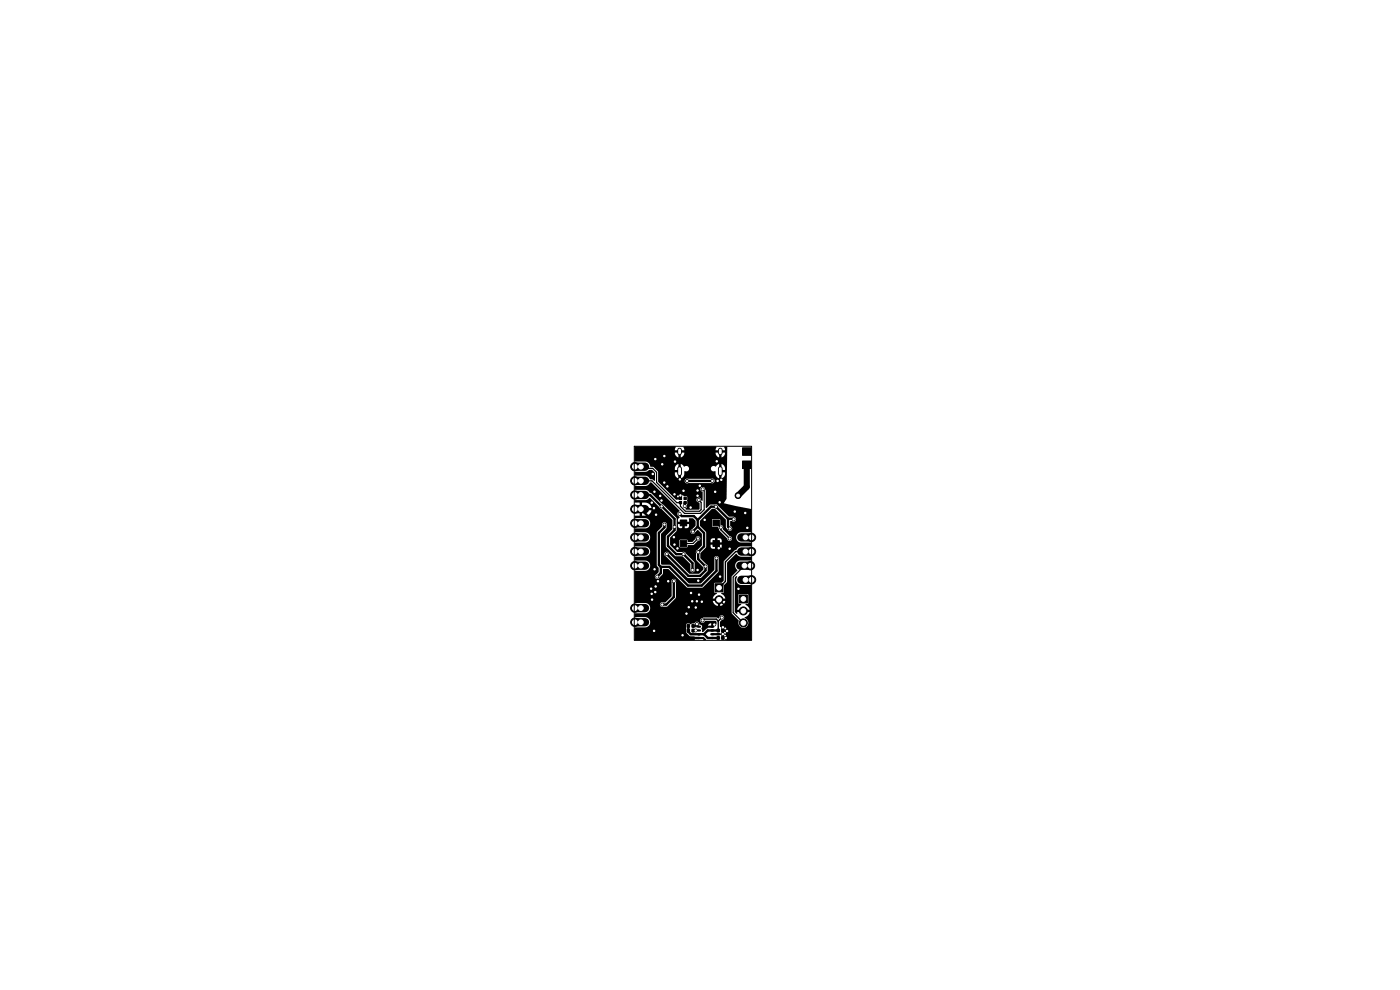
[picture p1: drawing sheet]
<svg xmlns="http://www.w3.org/2000/svg" width="297mm" height="210mm" viewBox="0 0 297 210" stroke-linecap="round" stroke-linejoin="round" font-family="sans-serif">
<g fill="none" stroke="#000" stroke-width="1.8">
<path d="M135.1 99h1.7M135.1 114h1.7M135.1 117h1.7M135.1 105h1.7M135.1 102h1.7M135.1 111h1.7M135.1 108h1.7M157.3 114h1.7M157.3 117h1.7M135.1 132h1.7M135.1 129h1.7M135.1 120h1.7"/>
<path d="M157 120h1.8M157.3 123h1.7"/>
</g>
<g fill="#000" stroke="#000" stroke-width=".21">
<path d="M157.5 97.8h1.8v1.6h-1.8zM157.5 95h1.8v1.6h-1.8zM144.1 106.4h.5v.5h-.5zM144.1 105.5h.5v.5h-.5zM144.3 110.3h1.4v1.2h-1.4zM144.3 114.7h1.4v1.2h-1.4zM145.1 106.4h.5v.5h-.5zM145.1 105.5h.5v.5h-.5zM151.2 110.3h1.4v1.2h-1.4zM151.2 114.7h1.4v1.2h-1.4zM145.8 132.5h.5v.6h-.5zM145.8 133.5h.5v.6h-.5z"/>
<path d="M146.8 132.5h.5v.6h-.5zM146.8 133.5h.5v.6h-.5zM151.7 123.8h1.7v1.7h-1.7zM152.1 133.5h.5v.5h-.5zM152.1 135.1h.5v.5h-.5zM153.1 133.5h.5v.5h-.5zM153.1 135.1h.5v.5h-.5zM156.9 126.2h1.7v1.7h-1.7z"/>
<circle cx="134.7" cy="99" r=".89"/>
<circle cx="139" cy="97.4" r=".3"/>
<circle cx="140.5" cy="98.5" r=".3"/>
<circle cx="140.9" cy="96.7" r=".3"/>
<circle cx="143.2" cy="97.9" r=".3"/>
<circle cx="152.1" cy="97.9" r=".3"/>
<circle cx="134.7" cy="111" r=".89"/>
<circle cx="134.7" cy="120" r=".89"/>
<circle cx="134.7" cy="105" r=".89"/>
<circle cx="134.7" cy="108" r=".89"/>
<circle cx="134.7" cy="114" r=".89"/>
<circle cx="134.7" cy="102" r=".89"/>
<circle cx="134.7" cy="117" r=".89"/>
<circle cx="138.3" cy="106.6" r=".3"/>
<circle cx="138.5" cy="100.5" r=".3"/>
<circle cx="138.7" cy="107.8" r=".3"/>
<circle cx="138.8" cy="104.3" r=".3"/>
<circle cx="139.2" cy="109.2" r=".3"/>
<circle cx="140.1" cy="105.2" r=".3"/>
<circle cx="140.3" cy="106.2" r=".3"/>
<circle cx="140.3" cy="107.4" r=".3"/>
<circle cx="140.9" cy="102.4" r=".3"/>
<circle cx="141" cy="111.3" r=".3"/>
<circle cx="141.4" cy="117.5" r=".3"/>
<circle cx="141.6" cy="103.2" r=".3"/>
<circle cx="143" cy="114" r=".3"/>
<circle cx="143.1" cy="115.5" r=".3"/>
<circle cx="143.1" cy="104.9" r=".3"/>
<circle cx="143.1" cy="111.8" r=".3"/>
<circle cx="143.7" cy="116.3" r=".3"/>
<circle cx="144.2" cy="109" r=".3"/>
<circle cx="144.2" cy="101.7" r=".3"/>
<circle cx="144.4" cy="105.1" r=".3"/>
<circle cx="145" cy="104.1" r=".3"/>
<circle cx="145" cy="117.5" r=".3"/>
<circle cx="145.3" cy="107.4" r=".3"/>
<circle cx="145.8" cy="102" r=".3"/>
<circle cx="146.5" cy="107.7" r=".3"/>
<circle cx="147" cy="112.8" r=".3"/>
<circle cx="148" cy="105.2" r=".3"/>
<circle cx="148" cy="104.1" r=".3"/>
<circle cx="148.1" cy="114.2" r=".3"/>
<circle cx="148.1" cy="117.1" r=".3"/>
<circle cx="148.2" cy="106.1" r=".3"/>
<circle cx="148.5" cy="103" r=".3"/>
<circle cx="149.1" cy="103.8" r=".3"/>
<circle cx="149.5" cy="110.3" r=".3"/>
<circle cx="151.1" cy="102" r=".3"/>
<circle cx="151.7" cy="104.3" r=".3"/>
<circle cx="151.9" cy="107.5" r=".3"/>
<circle cx="152" cy="118.4" r=".3"/>
<circle cx="152.2" cy="102" r=".3"/>
<circle cx="152.5" cy="116.3" r=".3"/>
<circle cx="152.7" cy="106.5" r=".3"/>
<circle cx="152.9" cy="111.9" r=".3"/>
<circle cx="153" cy="101.8" r=".3"/>
<circle cx="154.8" cy="114.2" r=".3"/>
<circle cx="154.8" cy="116.4" r=".3"/>
<circle cx="154.8" cy="112.1" r=".3"/>
<circle cx="155.6" cy="110.2" r=".3"/>
<circle cx="155.9" cy="108.5" r=".3"/>
<circle cx="156.6" cy="105.1" r=".63"/>
<circle cx="158.1" cy="108.8" r=".3"/>
<circle cx="158.5" cy="112" r=".3"/>
<circle cx="159.2" cy="120" r=".89"/>
<circle cx="159.4" cy="114" r=".89"/>
<circle cx="159.4" cy="117" r=".89"/>
<circle cx="134.7" cy="132" r=".89"/>
<circle cx="134.7" cy="129" r=".89"/>
<circle cx="138.1" cy="124.9" r=".3"/>
<circle cx="138.2" cy="126" r=".3"/>
<circle cx="138.3" cy="127.2" r=".3"/>
<circle cx="138.8" cy="133.8" r=".3"/>
<circle cx="138.9" cy="120.8" r=".3"/>
<circle cx="139" cy="125.6" r=".3"/>
<circle cx="139.1" cy="124.4" r=".3"/>
<circle cx="139.4" cy="122.3" r=".3"/>
<circle cx="139.6" cy="123.3" r=".3"/>
<circle cx="140.5" cy="128.2" r=".3"/>
<circle cx="141.8" cy="123.3" r=".3"/>
<circle cx="142.9" cy="123.3" r=".3"/>
<circle cx="144.8" cy="134.8" r=".3"/>
<circle cx="145.6" cy="130.2" r=".3"/>
<circle cx="146.1" cy="128.8" r=".3"/>
<circle cx="146.6" cy="125.8" r=".3"/>
<circle cx="146.9" cy="127.5" r=".3"/>
<circle cx="146.9" cy="120.9" r=".3"/>
<circle cx="147.6" cy="133.7" r=".3"/>
<circle cx="147.6" cy="128.9" r=".3"/>
<circle cx="147.8" cy="132.4" r=".3"/>
<circle cx="147.8" cy="127.5" r=".3"/>
<circle cx="148" cy="120.9" r=".3"/>
<circle cx="148.1" cy="123.2" r=".3"/>
<circle cx="148.3" cy="126.1" r=".3"/>
<circle cx="148.9" cy="127.6" r=".3"/>
<circle cx="149.1" cy="131.6" r=".3"/>
<circle cx="149.7" cy="120.2" r=".3"/>
<circle cx="151.5" cy="132.5" r=".3"/>
<circle cx="152.5" cy="127.2" r=".85"/>
<circle cx="152.8" cy="122.3" r=".3"/>
<circle cx="153.1" cy="131" r=".3"/>
<circle cx="153.3" cy="134.5" r=".3"/>
<circle cx="153.4" cy="133.1" r=".3"/>
<circle cx="154" cy="135.3" r=".3"/>
<circle cx="154.2" cy="133.9" r=".3"/>
<circle cx="156.7" cy="124.9" r=".3"/>
<circle cx="157.7" cy="129.6" r=".85"/>
<circle cx="157.7" cy="132.1" r=".85"/>
<circle cx="159.4" cy="123" r=".89"/>
</g>
<path d="M148.1 135.3h.4M148.1 134.5h.4M148.1 133.7h.4M148.1 132.9h.4M150.9 135.3h.4M150.9 134.5h.4M150.9 133.7h.4M150.9 132.9h.4" fill="none" stroke="#000" stroke-width=".45"/>
<path d="M144.2 95.5v.6M144.2 99.4v1.1M152.8 95.5v.6M152.8 99.4v1.1" fill="none" stroke="#000" stroke-width="1"/>
<g fill="none" stroke="#000" stroke-width=".5">
<path d="M143.2 97.9h-2.1l-.6 .6M144.2 99.9v5.1l.1 .1M135.9 105h2l5.2 5.1v2.4l-1.4 1.3v2l1.8 1.7h1.5l1.9 2v1.4M135.9 108l3 2.9v9.9l-.8 .7v3.4M141 111.3v.6l-1.2 1.2v6.7l.4 .4M144.2 109l.4 .5h2.6l.8 .8M144.2 104.1h.8M145.3 106.6v.8M148 105.2h-1l-.5 .4v2.1M148 111.7l1.4 1.4v2.8l-1.3 1.2v1.5l1.6 1.6v.8l-1.2 1.2h-2.4l-4.7-4.7M148 111.7l-1 1.1M148 110.3v1.4"/>
<path d="M148.5 103h2.7M149.5 110.3v.9l2.4 2.5v1.6M151.1 102h-5.3M151.2 103v.8l1.5 1.5v1.2M152 118.4v2.7l-3.1 3.1h-3l-3.9-4h-1.8M152.2 102l-1 1M154.4 110l-2.5-2.5h-1.1l-2.8 2.8M154.4 110l1.2 .2M154.4 110v1.7l.4 .4M138.8 124.1h.1M138.8 124.1l.3 .3M139.6 123.3l-1.5 1.5"/>
<path d="M140.2 120.2v1.4l-.8 .7M142.9 123.3v3.3l-1.6 1.6h-.8M144.8 134.8l.6 .5h2.9M146 132.8v1.2l.6 .5h2.8M148.3 134.5h.1M149.4 134.5l.8 .8h2.2M152.4 133.7h-2.2l-.8 .8M152.4 133.7v.1M152.4 135.3h.1"/>
</g>
<g fill="none" stroke="#000" stroke-width=".3">
<path d="M144.3 105.1v.6M145 110.9v1l-2 2.1M151.9 115.3l.6 .5 .1 .6h2.2M151.9 110.9l1 1M152.9 111.9h.1M152.9 111.9v.5l1.9 1.8M158.1 117h-2l-2.2 2.2v4.1l-1.8 1.8M148.3 133.7l-1.3 .1M149.1 131.6l.2-.3h2.7l.4 .5M151.5 132.5l-.4 .4M152.4 131.8h.1M152.4 131.8v2"/>
<path d="M152.5 127.2l2.2 2.2v4l-.5 .5-.9-.1M153.1 131l-.7 .8M153.3 133.8v1.5h.7M153.3 134.5h-2.2M153.4 133.1l-.1 .7"/>
</g>
<path d="M137.4 99.4h1.1l.8 .8v2.1l4.3 4.3h.7v.8l1.1 1.1h3l.3-.4v-1.5l-.5-.5M134.8 102h1.9M135.9 102h2.4l6.9 6.9h3.4l.8-.8v-4l-.3-.3M148.1 114.2l-1.1 1.1h-2M147 132.8h.4l.4-.4 .5 .5h-1.1zM157.9 120l-2.4 2.4v7.6l2.2 2.1" fill="none" stroke="#000" stroke-width=".25"/>
<path d="M158.4 98.6v4.7l-1.8 1.8" fill="none" stroke="#000" stroke-width="1.3"/>
<path d="M134.6 100.1h2.4l.7-.4h.6l.7 .6-.1 1.7-.6-.3a.68 .68 0 0 1-.8-.6l-.6-.2h-2.3zM134.6 94.8l8.6-.1 .2 .1-.2 .7h.7v.5h-.7a.98 .98 0 0 0 .7 1v-.8l.2 .2 .3-.2v.8a1 1 0 0 0 .8-1h-.7v-.5h.7l-.1-.8h6.8l.1 .1-.2 .7h.7v.5h-.7a.98 .98 0 0 0 .8 1v-.8l.2 .2 .3-.2v.8a1 1 0 0 0 .7-1h-.7v-.5h.7l-.2-.8h.6l-.1 11.1-.6 1 5.9 1.3v4.8h-2.2a1.09 1.09 0 0 0-1 1.1 1.09 1.09 0 0 0 1 1.1h2.1l.1 .8h-2.2l-.5 .2-3.1 2.9-.1 4.2-.4 .4h-1.4l-.2 .2v1.8l.6 .3-.6 .5-.3 .6h.9v.5h-.9l.3 .6 .4 .3 .4 .2v-.9h.5v.9l.2-.1 .6-.4 .3-.6h-.9v-.5h.9l-.3-.6-.6-.5 .6-.3v-1.5l.6-.7 .1-4.1 1.9-1.8 .8 .6 2.4 .1v.7h-2.4a1.14 1.14 0 0 0-1 .9 1.14 1.14 0 0 0 .4 1.2l-1.2 1.4v7.6l1.5 1.7a1.09 1.09 0 0 0 .6 1.4 1.09 1.09 0 0 0 1.5-.7 1.09 1.09 0 0 0-.8-1.4v-.1a1.35 1.35 0 0 0 1-1.1h-.9v-.5h.9l-.3-.6-.6-.5 .7-.3v-1.7l-.2-.2-1.9 .1v1.9l.6 .2-.6 .5-.3 .6h.9v.5h-.9l-.1 .4-.4-.4v-7.2l.3-.4 .2 .1a1.12 1.12 0 0 0 .8 1.8l2.2 .1v11.6h-5.2l-.1-.2h-1v-1.6h.5v1.1h.5l-.3-.6 .3-.5h-1v-1.1h.5v.6h.5l-.4-.5-1-.1v-.9l.4-.4a.52 .52 0 0 0 .5-.6 .52 .52 0 0 0-.5-.5 .52 .52 0 0 0-.5 .6l-.2 .1-.4-.2h-2.8a.56 .56 0 0 0-.7 .5 .56 .56 0 0 0 .5 .6 .56 .56 0 0 0 .7-.4h2.1l.2 .2v.4l-.1 .1-.6-.2v1h-1.1l-1.1 .9-.2-.1 .1-.3a.54 .54 0 0 1 0-.8l-.1-.2h2v-.5l-.5 .2-.2 .3h-1.3l-.1-.1a.58 .58 0 0 1-.6-.6 .73 .73 0 0 0-1 .2l-.4 .1a.37 .37 0 0 1-.6-.1l-.4 .1-.2 .2-.1 1.5 .7 .9 1.2 .2h1.8l.6 .5v.2h-.6v-.2h-1.8l-.1 .2h-12.7v-2.7h2.3a1.09 1.09 0 0 0 1-1.1 1.09 1.09 0 0 0-1-1.1h-2.1l-.2-.1 .1-.7h2.2a1.09 1.09 0 0 0 1-.7 1.09 1.09 0 0 0-.3-1.2h2.4l.1 .3 .3 .3 1.2-.2 1.7-1.7 .1-3.4a.51 .51 0 0 0-.5-.7 .51 .51 0 0 0-.4 .7v3l-1.4 1.3a.8 .8 0 0 0-1.1 .3v.1h-2.4l-.7-.3h-2.3v-5.6h4.3l.2 .4 .4 .1 1.1-1 .1-1 1-.1 4 3.9 3.3 .1 3.4-3.4 .1-2.7a.51 .51 0 0 0-.5-.7 .51 .51 0 0 0-.5 .8v2.2l-2.8 2.8h-2.6l-3.9-3.9h-1.8l-.2-.2v-6.3l1.1-1.1 .1-.4a.64 .64 0 0 0 0-.7 .64 .64 0 0 0-.6-.3 .65 .65 0 0 0-.3 .8l-1.2 1.4v6.9l.4 .6v.9l-.7 .6-.1 .3h-4.3l.1-1.2h2.2a1.09 1.09 0 0 0 1-1.1 1.09 1.09 0 0 0-1-1.1h-2.1l-.2-.1 .1-.7h2.2a1.09 1.09 0 0 0 1-1.1 1.09 1.09 0 0 0-1-1.1h-2.1l-.2-.1 .1-.7h2.2a1.09 1.09 0 0 0 1-1.1 1.09 1.09 0 0 0-1-1.1h-2.1l-.2-.1 .1-.7h2.2a1.09 1.09 0 0 0 1-1.1 1.09 1.09 0 0 0-1-1.1h-2.1l-.2-.1 .1-.4h1v-1h.5v1h.7a1.38 1.38 0 0 0 1.3-1.2h-1.8v-.4h1.8l-.1-.4-.7-.7-1.2-.1v1h-.5v-1h-1.1v-.5h2.4l.9-.5 4.7 4.6v2.1l-1.3 1.5v2.1l2 2.1h1.5l1.6 1.6 .1 1.1a.51 .51 0 0 0 .4 .7 .51 .51 0 0 0 .5-.7l-.1-1.5-2-2-1.7-.1-1.1-1.2 3.3 .2 .2-.5h1.2l.8-.8a.53 .53 0 0 0 .6-.5 .53 .53 0 0 0-.6-.6 .53 .53 0 0 0-.5 .6l-.7 .7-.9-.1-.2-.4h-1.5l-.1 .2v1.2h-1.6l-.3-.3v-1.6l1.3-1.3 .1-1.1h.2l.4 .4h.6v-.8h.4v.8h.6l.3-.2 .1-.6h-2.4v.4h-.2l-.1-1.8-5.3-5.1-1.1-.8-2.5-.1 .1-.7h2.2a1.35 1.35 0 0 0 1.1-.8l.2 .1 6 5.9-.1 .2a.58 .58 0 0 0-.4 .6 .58 .58 0 0 0 .5 .5l-.4 .6v.5h2.4v-.7h.9l.5 .5v1l-.8 .8a.51 .51 0 0 0-.2 .8 .51 .51 0 0 0 .9-.2l.6-.5 .8 .9v2.4l-.9 .9a.53 .53 0 0 0-.3 .8v1.5l1.5 1.5v.4l-.9 .9h-2.1l-4.3-4.3a.51 .51 0 0 0-.9-.2 .51 .51 0 0 0 .3 .8l4.5 4.6h2.8l1.5-1.4 .1-1-.2-.4-1.4-1.3v-1.2l1.2-1.2v-.6h1v.7l.3 .2h.6v-.9h.5v.9h.7l.2-.4v-.5h-3.3v-.5h1.9v-.8h.5v.8h.9v-.4l-.4-.4h-1.6l-.3 .2v.6h-1v-2.1l-1.3-1.3h2.5l.2 .1 1.1 .1 .3 .8 1.7 1.7a.52 .52 0 0 0 .6 .4 .52 .52 0 0 0 .4-.5 .52 .52 0 0 0-.6-.5l-1.4-1.4a.66 .66 0 0 0-.5-1v-1l-.2-.2-1.5 .1-.1 1.4h-2.5v-1.1l2.5-2.5 .7-.1 2.3 2.3v1.7l.4 .4a.54 .54 0 0 0 .9 .1 .54 .54 0 0 0-.4-.9v-.9l.3-.1a.53 .53 0 0 0 .9-.3 .53 .53 0 0 0-.7-.6h-.8l-2.2-2.3a.54 .54 0 0 0-.8-.3h-.9l-.8 .7h-.2v-3.7a.58 .58 0 0 0-.5-.6 .58 .58 0 0 0-.6 .4v.3l.5 .3v1.7l-.2 .2-.1-.2a.53 .53 0 0 0-.5-.6 .53 .53 0 0 0-.6 .6 .53 .53 0 0 0 .6 .5l.1 .2-.1 1.3h-2.8l-.1-.2 .4-.5-.1-2.1h-.6l-.5-.3v.9l-1.1 .1-.6-.5h1.2v-.5l-.4 .1-.1 .4h-.7l-3.2-3.3-.1-.2h5.7v.3l.4 .2h5.2a.51 .51 0 0 0 .7-.5 .51 .51 0 0 0-.7-.4l-5.2-.1-.4 .3v.2h-5.7v-1.5h3.6a.98 .98 0 0 0 .7 1v-.8l.2 .1 .3-.1v.8l.2-.1 .5-.6 .1-.8 .7-.1 .3-.5h4.6a.71 .71 0 0 0 1 .6 1.16 1.16 0 0 0 .7 1.4l.1-.7 .2 .1 .3-.1v.8l.5-.4 .2-.9h-.7v-.5h.7a1.07 1.07 0 0 0-.7-1.3v.8l-.3-.1-.2 .1v-.8l-.7 .6-.5-.2a.57 .57 0 0 0-.6 .6h-4.6l-.3-.5-.8 .1-.7-.6v.8l-.2-.1-.3 .1v-.8a1.06 1.06 0 0 0-.7 1.3h.7v.5h-.7v.3h-3.6l-.1-.5-.8-.9-.7-.1-.1-.2a1.1 1.1 0 0 0-1-.9l-2.3-.1zM150.9 134.4l1.7-.1 .3 .3-.3 .2h-1.6z" fill="#000"/>
<g fill="#fff" stroke="#fff" stroke-width=".21">
<circle cx="148" cy="120.9" r=".15"/>
<circle cx="147.8" cy="127.6" r=".15"/>
<circle cx="140.9" cy="102.4" r=".15"/>
<circle cx="138.5" cy="100.5" r=".15"/>
<circle cx="138.3" cy="106.6" r=".15"/>
<circle cx="140.3" cy="106.2" r=".15"/>
<circle cx="156.7" cy="124.9" r=".15"/>
<circle cx="146.1" cy="128.8" r=".15"/>
<circle cx="138.8" cy="133.8" r=".15"/>
<circle cx="152.8" cy="122.3" r=".15"/>
<circle cx="153.1" cy="131" r=".15"/>
<circle cx="152.7" cy="106.6" r=".15"/>
<circle cx="154" cy="135.3" r=".15"/>
<circle cx="152.5" cy="116.3" r=".15"/>
<circle cx="141.8" cy="123.3" r=".15"/>
<circle cx="139" cy="97.4" r=".15"/>
<circle cx="143.7" cy="116.3" r=".15"/>
<circle cx="138.1" cy="124.9" r=".15"/>
<circle cx="147.6" cy="128.9" r=".15"/>
<circle cx="141.6" cy="103.2" r=".15"/>
<circle cx="143.1" cy="104.9" r=".15"/>
<circle cx="151.7" cy="104.3" r=".15"/>
<circle cx="158.5" cy="112" r=".15"/>
<circle cx="140.5" cy="98.5" r=".15"/>
<circle cx="148.1" cy="123.2" r=".15"/>
<circle cx="153" cy="101.8" r=".15"/>
<circle cx="151.5" cy="132.5" r=".15"/>
<circle cx="144.4" cy="105.1" r=".15"/>
<circle cx="138.3" cy="126" r=".15"/>
<circle cx="153.4" cy="133.1" r=".15"/>
<circle cx="139.1" cy="124.4" r=".15"/>
<circle cx="148.3" cy="126.1" r=".15"/>
<circle cx="153.3" cy="134.5" r=".15"/>
<circle cx="148" cy="105.2" r=".15"/>
<circle cx="148.5" cy="103" r=".15"/>
<circle cx="138.9" cy="120.8" r=".15"/>
<circle cx="138.8" cy="104.3" r=".15"/>
<circle cx="139.6" cy="123.3" r=".15"/>
<circle cx="155.9" cy="108.5" r=".15"/>
<circle cx="145" cy="104.1" r=".15"/>
<circle cx="146.5" cy="107.7" r=".15"/>
<circle cx="154.8" cy="116.4" r=".15"/>
<circle cx="152.2" cy="102" r=".15"/>
<circle cx="143" cy="114" r=".15"/>
<circle cx="139" cy="125.6" r=".15"/>
<circle cx="146.8" cy="127.6" r=".15"/>
<circle cx="143.2" cy="97.9" r=".15"/>
<circle cx="146.6" cy="125.8" r=".15"/>
<circle cx="152.1" cy="97.9" r=".15"/>
<circle cx="149.5" cy="110.3" r=".15"/>
<circle cx="148.9" cy="127.6" r=".15"/>
<circle cx="140.9" cy="96.7" r=".15"/>
<circle cx="148" cy="104" r=".15"/>
<circle cx="139.2" cy="109.2" r=".15"/>
<circle cx="143.1" cy="115.5" r=".15"/>
<circle cx="145.6" cy="130.2" r=".15"/>
<circle cx="140.1" cy="105.2" r=".15"/>
<circle cx="138.3" cy="127.2" r=".15"/>
<circle cx="154.2" cy="133.9" r=".15"/>
<circle cx="144.8" cy="134.8" r=".15"/>
<circle cx="158.1" cy="108.8" r=".15"/>
<circle cx="138.7" cy="107.8" r=".15"/>
<circle cx="144.2" cy="101.7" r=".15"/>
<circle cx="152.9" cy="111.9" r=".15"/>
<circle cx="154.8" cy="114.3" r=".15"/>
<circle cx="151.1" cy="102" r=".15"/>
<circle cx="145.8" cy="102" r=".15"/>
<circle cx="145.3" cy="107.3" r=".15"/>
<circle cx="154.8" cy="112.1" r=".15"/>
<circle cx="155.6" cy="110.2" r=".15"/>
<circle cx="149.7" cy="120.2" r=".15"/>
<circle cx="149.1" cy="131.6" r=".15"/>
<circle cx="148.1" cy="117.1" r=".15"/>
<circle cx="144.2" cy="109" r=".15"/>
<circle cx="151.9" cy="107.5" r=".15"/>
<circle cx="147" cy="112.8" r=".15"/>
<circle cx="141.4" cy="117.5" r=".15"/>
<circle cx="156.6" cy="105.1" r=".3"/>
<circle cx="152" cy="118.4" r=".15"/>
<circle cx="139.4" cy="122.3" r=".15"/>
<circle cx="141" cy="111.3" r=".15"/>
<circle cx="147.6" cy="133.7" r=".15"/>
<circle cx="147.8" cy="132.4" r=".15"/>
<circle cx="143.1" cy="111.8" r=".15"/>
<circle cx="140.4" cy="107.4" r=".15"/>
<circle cx="146.9" cy="120.9" r=".15"/>
<circle cx="145" cy="117.6" r=".15"/>
<circle cx="142.9" cy="123.3" r=".15"/>
<circle cx="140.5" cy="128.3" r=".15"/>
<circle cx="149.1" cy="103.8" r=".15"/>
<circle cx="148.2" cy="106" r=".15"/>
<circle cx="148.1" cy="114.2" r=".15"/>
<circle cx="136" cy="132" r=".5"/>
<circle cx="134.7" cy="132" r=".5"/>
<circle cx="159.4" cy="123" r=".5"/>
<circle cx="158.2" cy="123" r=".5"/>
<circle cx="159.4" cy="114" r=".5"/>
<circle cx="158.1" cy="114" r=".5"/>
<circle cx="159.4" cy="117" r=".5"/>
<circle cx="158.1" cy="117" r=".5"/>
<circle cx="134.7" cy="105" r=".5"/>
<circle cx="136" cy="105" r=".5"/>
<circle cx="134.7" cy="102" r=".5"/>
<circle cx="136" cy="102" r=".5"/>
<circle cx="134.7" cy="99" r=".5"/>
<circle cx="136" cy="99" r=".5"/>
<circle cx="134.7" cy="114" r=".5"/>
<circle cx="136" cy="114" r=".5"/>
<circle cx="134.7" cy="111" r=".5"/>
<circle cx="136" cy="111" r=".5"/>
<circle cx="152.5" cy="124.7" r=".5"/>
<circle cx="152.5" cy="127.2" r=".5"/>
<circle cx="134.7" cy="129" r=".5"/>
<circle cx="136" cy="129" r=".5"/>
<circle cx="136" cy="120" r=".5"/>
<circle cx="134.7" cy="120" r=".5"/>
<circle cx="159.2" cy="120" r=".5"/>
<circle cx="157.9" cy="120" r=".5"/>
<circle cx="134.7" cy="108" r=".5"/>
<circle cx="136" cy="108" r=".5"/>
<circle cx="157.7" cy="132.1" r=".5"/>
<circle cx="157.7" cy="129.6" r=".5"/>
<circle cx="157.7" cy="127.1" r=".5"/>
<circle cx="134.7" cy="117" r=".5"/>
<circle cx="136" cy="117" r=".5"/>
<circle cx="145.6" cy="99.4" r=".32"/>
<circle cx="151.4" cy="99.4" r=".32"/>
</g>
<path d="M144.2 95.5v.6M144.2 99.4v1.1M152.8 95.5v.6M152.8 99.4v1.1" fill="none" stroke="#fff" stroke-width=".6"/>
<path d="M134.6 94.7h24.9v41.1h-24.9z" fill="none" stroke="#000" stroke-width=".21"/>
</svg>
